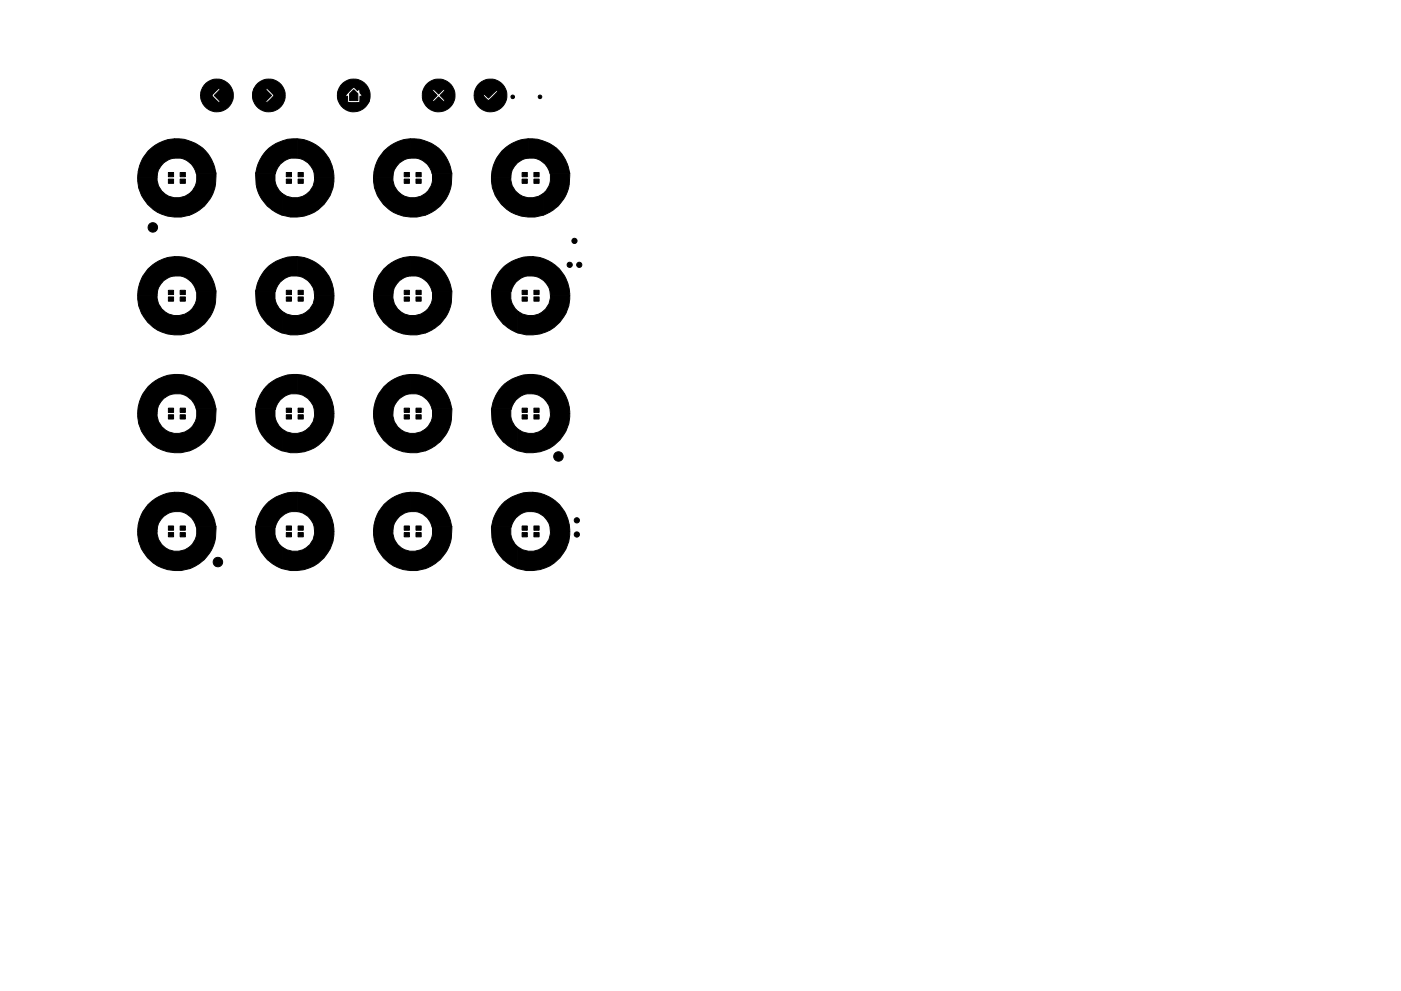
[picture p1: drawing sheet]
<svg xmlns="http://www.w3.org/2000/svg" width="297mm" height="210mm" viewBox="0 0 297 210" stroke-linecap="round" stroke-linejoin="round" font-family="sans-serif">
<g fill="#000" stroke="#000" stroke-width=".21">
<path d="M43.7 17.6a3.5 3.5 0 0 1 5.4 1 3.5 3.5 0 0 1-2.2 5 3.5 3.5 0 0 1-4.4-3.4h2.4l1.4 1.5 .3-.1-1.2-1.4 1.2-1.2-.1-.3-1.6 1.5h-2.4a3.3 3.3 0 0 1 1.2-2.6zM54.7 17.6a3.5 3.5 0 0 1 5.6 1.4 3.5 3.5 0 0 1-3.3 4.7 3.5 3.5 0 0 1-3.2-4.8h2.5l1.3 1.3-1.2 1.3 .1 .3 1.6-1.5-1.5-1.6-.3 .2h-2.5zM72.7 17.6a3.5 3.5 0 0 1 5.4 1 3.5 3.5 0 0 1-2.2 5 3.5 3.5 0 0 1-4.4-3.3h1.8l.2 .2 .2-.1 .1 1.3 1.4 .1 1-.1 .1-1.3h.3l.1-.2a1.34 1.34 0 0 1-.5-1.2l-.1-.1-.3 .3-.8-.7-1.7 1.8h-1.8a3.2 3.2 0 0 1 1.2-2.7zM74.1 19.9l.9-.9 .9 .9v1.4h-1.8zM90.7 17.6a3.5 3.5 0 0 1 5.2 .7 3.5 3.5 0 0 1-1.4 5.1 3.5 3.5 0 0 1-4.8-2h2l.2 .1 1.1-.9 .9 .8 .3 .1v-.3l-.9-1 .9-.9 .1-.3h-.3l-1 .9-.9-.8-.3-.1v.3l.9 .9-1 1.2h-2l-.1-.7a3.4 3.4 0 0 1 1.1-3.1zM101.7 17.6a3.5 3.5 0 0 1 5.4 1 3.5 3.5 0 0 1-2.2 5 3.5 3.5 0 0 1-4.4-3.4h2l1.1 1.1 1.9-1.9-.2-.2-1.7 1.6-.9-.8-.2 .2h-2a3.3 3.3 0 0 1 1.2-2.6zM31.4 32a8.5 8.5 0 0 1 5.6-2.6v4.1a4.1 4.1 0 0 0-3.7 4.2h-4.1a8.4 8.4 0 0 1 2.2-5.7zM29.2 37.7h4.1a4.2 4.2 0 0 0 2.4 3.9 4.2 4.2 0 0 0 4.5-.6v4.6a8.3 8.3 0 0 1-11-7.9zM35.7 38h1.1v.9h-1.1zM35.7 36.6h1.1v.9h-1.1zM37 29.4a8.3 8.3 0 0 1 8.8 7.3h-4.2a4.2 4.2 0 0 0-4.6-3.2zM38.2 38h1.1v.9h-1.1z"/>
<path d="M38.2 36.6h1.1v.9h-1.1zM60.7 38h1.1v.9h-1.1zM60.7 36.6h1.1v.9h-1.1zM57 31.4a9.2 9.2 0 0 1 6-2v4.1a4.1 4.1 0 0 0-4.6 3.2h-4.2a9 9 0 0 1 2.8-5.3zM63.2 38h1.1v.9h-1.1zM63.2 36.6h1.1v.9h-1.1zM63 29.4a8.2 8.2 0 0 1 7.8 8.3h-4.1a4.1 4.1 0 0 0-3.7-4.2zM59.8 41a4.2 4.2 0 0 0 4.5 .6 4.2 4.2 0 0 0 2.4-3.9h4.1a8.3 8.3 0 0 1-11 7.9zM81.4 32a8.5 8.5 0 0 1 5.6-2.6v4.1a4.1 4.1 0 0 0-3.7 4.2h-4.1a8.4 8.4 0 0 1 2.2-5.7zM79.2 37.7h4.1a4.2 4.2 0 0 0 2.4 3.9 4.2 4.2 0 0 0 4.5-.6v4.6a8.3 8.3 0 0 1-11-7.9zM85.7 38h1.1v.9h-1.1zM85.7 36.6h1.1v.9h-1.1z"/>
<path d="M87 29.4a8.3 8.3 0 0 1 8.8 7.3h-4.2a4.2 4.2 0 0 0-4.6-3.2zM88.2 38h1.1v.9h-1.1zM88.2 36.6h1.1v.9h-1.1zM106.4 32a8.5 8.5 0 0 1 5.6-2.6v4.1a4.1 4.1 0 0 0-3.7 4.2h-4.1a8.4 8.4 0 0 1 2.2-5.7zM104.2 37.7h4.1a4.2 4.2 0 0 0 2.4 3.9 4.2 4.2 0 0 0 4.5-.6v4.6a8.3 8.3 0 0 1-11-7.9zM110.7 38h1.1v.9h-1.1zM110.7 36.6h1.1v.9h-1.1zM112 29.4a8.3 8.3 0 0 1 8.8 7.3h-4.2a4.2 4.2 0 0 0-4.6-3.2zM113.2 38h1.1v.9h-1.1zM113.2 36.6h1.1v.9h-1.1zM37 54.4a8.3 8.3 0 0 1 8.8 7.3h-4.2a4.2 4.2 0 0 0-4.6-3.2zM41.6 36.7h4.2v.4a8.4 8.4 0 0 1-5.6 8.5v-4.6a4.2 4.2 0 0 0 1.4-4.3z"/>
<path d="M54.2 36.7h4.2a4.2 4.2 0 0 0 1.4 4.3v4.6a8.4 8.4 0 0 1-5.6-8.5zM56.4 57a8.8 8.8 0 0 1 6.6-2.6v4.1a4.1 4.1 0 0 0-4.6 3.2h-4.2l.1-.4a8.7 8.7 0 0 1 2.1-4.3zM87 54.4a8.3 8.3 0 0 1 8.8 7.3h-4.2a4.2 4.2 0 0 0-4.6-3.2zM91.6 36.7h4.2v.4a8.4 8.4 0 0 1-5.6 8.5v-4.6a4.2 4.2 0 0 0 1.4-4.3zM106.4 57a8.8 8.8 0 0 1 6.6-2.6v4.1a4.1 4.1 0 0 0-4.6 3.2h-4.2l.1-.4a8.7 8.7 0 0 1 2.1-4.3zM116.6 36.7h4.2v.4a8.4 8.4 0 0 1-5.6 8.5v-4.6a4.2 4.2 0 0 0 1.4-4.3zM31.4 57a8.5 8.5 0 0 1 5.6-2.6v4.1a4.1 4.1 0 0 0-3.7 4.2h-4.1a8.4 8.4 0 0 1 2.2-5.7zM29.2 62.7h4.1a4.2 4.2 0 0 0 2.4 3.9 4.2 4.2 0 0 0 4.5-.6v4.6a8.3 8.3 0 0 1-11-7.9zM35.7 63h1.1v.9h-1.1zM35.7 61.6h1.1v.9h-1.1zM38.2 63h1.1v.9h-1.1zM38.2 61.6h1.1v.9h-1.1z"/>
<path d="M41.6 61.7h4.2v.4a8.4 8.4 0 0 1-5.6 8.5v-4.6a4.2 4.2 0 0 0 1.4-4.3zM54.2 61.7h4.2a4.2 4.2 0 0 0 1.4 4.3v4.6a8.4 8.4 0 0 1-5.6-8.5zM60.7 63h1.1v.9h-1.1zM60.7 61.6h1.1v.9h-1.1zM63.2 63h1.1v.9h-1.1zM63.2 61.6h1.1v.9h-1.1zM63 54.4a8.2 8.2 0 0 1 7.8 8.3h-4.1a4.1 4.1 0 0 0-3.7-4.2zM59.8 66a4.2 4.2 0 0 0 4.5 .6 4.2 4.2 0 0 0 2.4-3.9h4.1a8.3 8.3 0 0 1-11 7.9zM81.4 57a8.5 8.5 0 0 1 5.6-2.6v4.1a4.1 4.1 0 0 0-3.7 4.2h-4.1a8.4 8.4 0 0 1 2.2-5.7zM79.2 62.7h4.1a4.2 4.2 0 0 0 2.4 3.9 4.2 4.2 0 0 0 4.5-.6v4.6a8.3 8.3 0 0 1-11-7.9zM85.7 63h1.1v.9h-1.1zM85.7 61.6h1.1v.9h-1.1z"/>
<path d="M88.2 63h1.1v.9h-1.1zM88.2 61.6h1.1v.9h-1.1zM91.6 61.7h4.2v.4a8.4 8.4 0 0 1-5.6 8.5v-4.6a4.2 4.2 0 0 0 1.4-4.3zM104.2 61.7h4.2a4.2 4.2 0 0 0 1.4 4.3v4.6a8.4 8.4 0 0 1-5.6-8.5zM110.7 63h1.1v.9h-1.1zM110.7 61.6h1.1v.9h-1.1zM113.2 63h1.1v.9h-1.1zM113.2 61.6h1.1v.9h-1.1zM113 54.4a8.2 8.2 0 0 1 7.8 8.3h-4.1a4.1 4.1 0 0 0-3.7-4.2zM109.8 66a4.2 4.2 0 0 0 4.5 .6 4.2 4.2 0 0 0 2.4-3.9h4.1a8.3 8.3 0 0 1-11 7.9zM31.4 82a8.5 8.5 0 0 1 5.6-2.6v4.1a4.1 4.1 0 0 0-3.7 4.2h-4.1a8.4 8.4 0 0 1 2.2-5.7zM29.2 87.7h4.1a4.2 4.2 0 0 0 2.4 3.9 4.2 4.2 0 0 0 4.5-.6v4.6a8.3 8.3 0 0 1-11-7.9z"/>
<path d="M35.7 88h1.1v.9h-1.1zM35.7 86.6h1.1v.9h-1.1zM37 79.4a8.3 8.3 0 0 1 8.8 7.3h-4.2a4.2 4.2 0 0 0-4.6-3.2zM38.2 88h1.1v.9h-1.1zM38.2 86.6h1.1v.9h-1.1zM41.6 86.7h4.2v.4a8.4 8.4 0 0 1-5.6 8.5v-4.6a4.2 4.2 0 0 0 1.4-4.3zM54.2 86.7h4.2a4.2 4.2 0 0 0 1.4 4.3v4.6a8.4 8.4 0 0 1-5.6-8.5zM60.7 88h1.1v.9h-1.1zM60.7 86.6h1.1v.9h-1.1zM56.4 82a8.8 8.8 0 0 1 6.6-2.6v4.1a4.1 4.1 0 0 0-4.6 3.2h-4.2l.1-.4a8.7 8.7 0 0 1 2.1-4.3zM63.2 88h1.1v.9h-1.1zM63.2 86.6h1.1v.9h-1.1z"/>
<path d="M63 79.4a8.2 8.2 0 0 1 7.8 8.3h-4.1a4.1 4.1 0 0 0-3.7-4.2zM59.8 91a4.2 4.2 0 0 0 4.5 .6 4.2 4.2 0 0 0 2.4-3.9h4.1a8.3 8.3 0 0 1-11 7.9zM81.4 82a8.5 8.5 0 0 1 5.6-2.6v4.1a4.1 4.1 0 0 0-3.7 4.2h-4.1a8.4 8.4 0 0 1 2.2-5.7zM79.2 87.7h4.1a4.2 4.2 0 0 0 2.4 3.9 4.2 4.2 0 0 0 4.5-.6v4.6a8.3 8.3 0 0 1-11-7.9zM85.7 88h1.1v.9h-1.1zM85.7 86.6h1.1v.9h-1.1zM87 79.4a8.3 8.3 0 0 1 8.8 7.3h-4.2a4.2 4.2 0 0 0-4.6-3.2zM88.2 88h1.1v.9h-1.1zM88.2 86.6h1.1v.9h-1.1zM91.6 86.7h4.2v.4a8.4 8.4 0 0 1-5.6 8.5v-4.6a4.2 4.2 0 0 0 1.4-4.3zM104.2 86.7h4.2a4.2 4.2 0 0 0 1.4 4.3v4.6a8.4 8.4 0 0 1-5.6-8.5zM110.7 88h1.1v.9h-1.1z"/>
<path d="M110.7 86.6h1.1v.9h-1.1zM106.4 82a8.8 8.8 0 0 1 6.6-2.6v4.1a4.1 4.1 0 0 0-4.6 3.2h-4.2l.1-.4a8.7 8.7 0 0 1 2.1-4.3zM113.2 88h1.1v.9h-1.1zM113.2 86.6h1.1v.9h-1.1zM113 79.4a8.2 8.2 0 0 1 7.8 8.3h-4.1a4.1 4.1 0 0 0-3.7-4.2zM109.8 91a4.2 4.2 0 0 0 4.5 .6 4.2 4.2 0 0 0 2.4-3.9h4.1a8.3 8.3 0 0 1-11 7.9zM31.4 107a8.5 8.5 0 0 1 5.6-2.6v4.1a4.1 4.1 0 0 0-3.7 4.2h-4.1a8.4 8.4 0 0 1 2.2-5.7zM29.2 112.7h4.1a4.2 4.2 0 0 0 2.4 3.9 4.2 4.2 0 0 0 4.5-.6v4.6a8.3 8.3 0 0 1-11-7.9zM35.7 113h1.1v.9h-1.1zM35.7 111.6h1.1v.9h-1.1zM37 104.4a8.3 8.3 0 0 1 8.8 7.3h-4.2a4.2 4.2 0 0 0-4.6-3.2zM38.2 113h1.1v.9h-1.1z"/>
<path d="M38.2 111.6h1.1v.9h-1.1zM60.7 113h1.1v.9h-1.1zM60.7 111.6h1.1v.9h-1.1zM56.4 107a8.8 8.8 0 0 1 6.6-2.6v4.1a4.1 4.1 0 0 0-4.6 3.2h-4.2l.1-.4a8.7 8.7 0 0 1 2.1-4.3zM63.2 113h1.1v.9h-1.1zM63.2 111.6h1.1v.9h-1.1zM63 104.4a8.2 8.2 0 0 1 7.8 8.3h-4.1a4.1 4.1 0 0 0-3.7-4.2zM59.8 116a4.2 4.2 0 0 0 4.5 .6 4.2 4.2 0 0 0 2.4-3.9h4.1a8.3 8.3 0 0 1-11 7.9zM81.4 107a8.5 8.5 0 0 1 5.6-2.6v4.1a4.1 4.1 0 0 0-3.7 4.2h-4.1a8.4 8.4 0 0 1 2.2-5.7zM79.2 112.7h4.1a4.2 4.2 0 0 0 2.4 3.9 4.2 4.2 0 0 0 4.5-.6v4.6a8.3 8.3 0 0 1-11-7.9zM85.7 113h1.1v.9h-1.1zM85.7 111.6h1.1v.9h-1.1z"/>
<path d="M87 104.4a8.3 8.3 0 0 1 8.8 7.3h-4.2a4.2 4.2 0 0 0-4.6-3.2zM88.2 113h1.1v.9h-1.1zM88.2 111.6h1.1v.9h-1.1zM110.7 113h1.1v.9h-1.1zM110.7 111.6h1.1v.9h-1.1zM106.4 107a8.8 8.8 0 0 1 6.6-2.6v4.1a4.1 4.1 0 0 0-4.6 3.2h-4.2l.1-.4a8.7 8.7 0 0 1 2.1-4.3zM113.2 113h1.1v.9h-1.1zM113.2 111.6h1.1v.9h-1.1zM113 104.4a8.2 8.2 0 0 1 7.8 8.3h-4.1a4.1 4.1 0 0 0-3.7-4.2zM109.8 116a4.2 4.2 0 0 0 4.5 .6 4.2 4.2 0 0 0 2.4-3.9h4.1a8.3 8.3 0 0 1-11 7.9zM41.6 111.7h4.2v.4a8.4 8.4 0 0 1-5.6 8.5v-4.6a4.2 4.2 0 0 0 1.4-4.3zM54.2 111.7h4.2a4.2 4.2 0 0 0 1.4 4.3v4.6a8.4 8.4 0 0 1-5.6-8.5z"/>
<path d="M91.6 111.7h4.2v.4a8.4 8.4 0 0 1-5.6 8.5v-4.6a4.2 4.2 0 0 0 1.4-4.3zM104.2 111.7h4.2a4.2 4.2 0 0 0 1.4 4.3v4.6a8.4 8.4 0 0 1-5.6-8.5z"/>
<circle cx="48" cy="20.2" r=".82"/>
<circle cx="59" cy="21.2" r=".82"/>
<circle cx="77.5" cy="21.2" r=".82"/>
<circle cx="95" cy="20.2" r=".82"/>
<circle cx="106" cy="21.2" r=".82"/>
<circle cx="108.7" cy="20.5" r=".38"/>
<circle cx="114.5" cy="20.5" r=".38"/>
<circle cx="32.4" cy="48.3" r="1"/>
<circle cx="120.8" cy="56.2" r=".55"/>
<circle cx="121.8" cy="51.1" r=".55"/>
<circle cx="122.8" cy="56.2" r=".55"/>
<circle cx="118.4" cy="96.9" r="1"/>
<circle cx="46.2" cy="119.3" r="1"/>
<circle cx="122.3" cy="113.4" r=".55"/>
<circle cx="122.3" cy="110.4" r=".55"/>
</g>
</svg>
